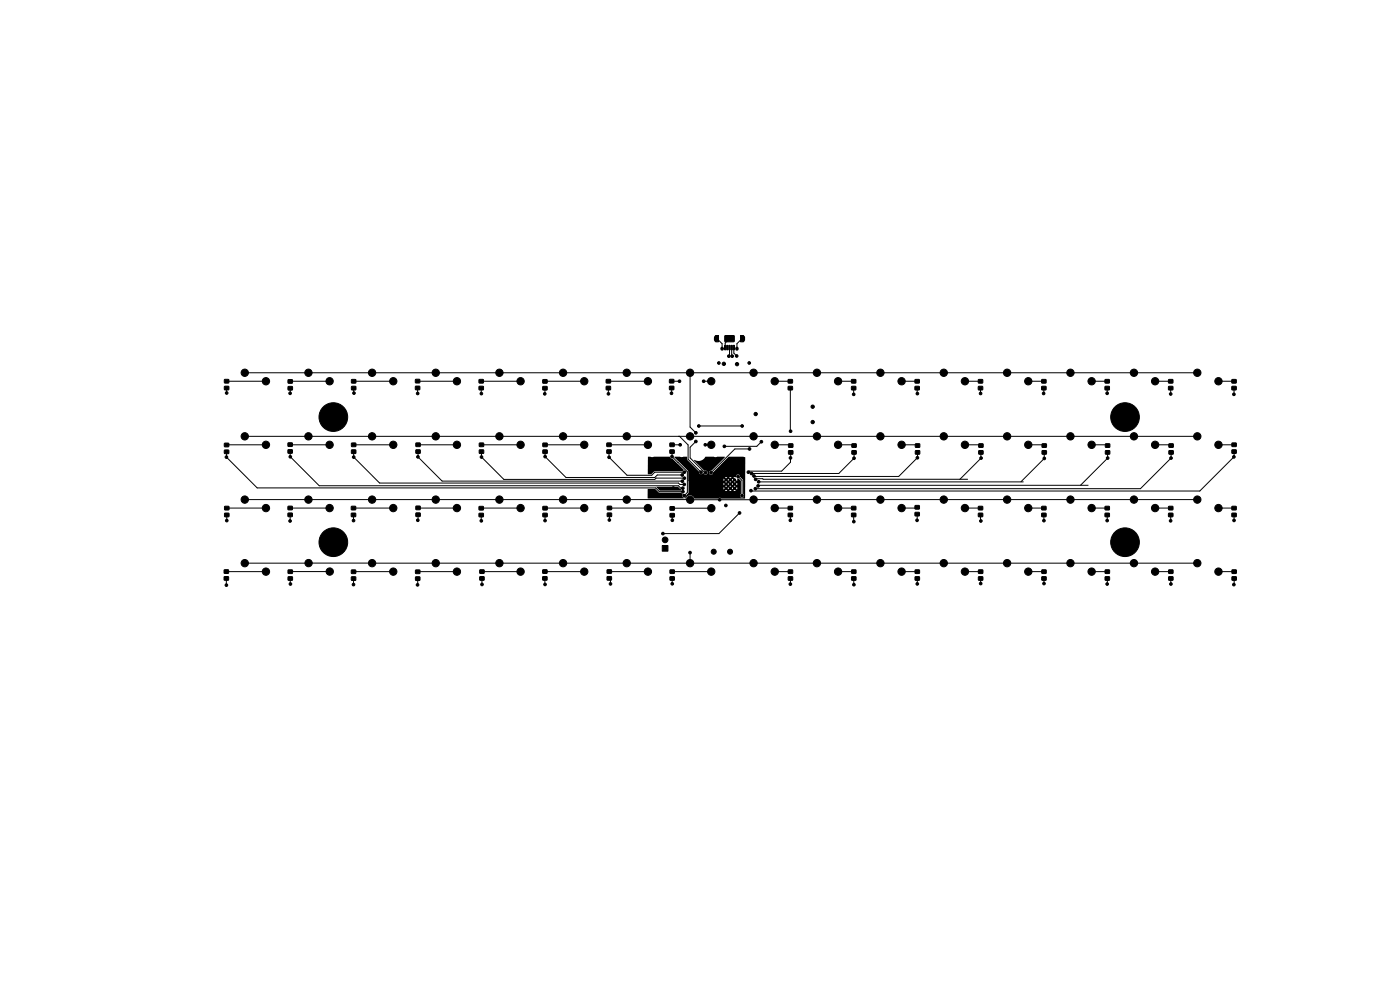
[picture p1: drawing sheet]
<svg xmlns="http://www.w3.org/2000/svg" width="420mm" height="297mm" viewBox="0 0 420 297" stroke-linecap="round" stroke-linejoin="round" font-family="sans-serif">
<g fill="#000" stroke="#000" stroke-width=".3">
<path d="M67.4 115.8h1.2v1h-1.2zM67.4 113.8h1.2v1h-1.2zM86.4 115.9h1.3v1h-1.3zM86.4 113.8h1.3v1h-1.3zM105.5 115.8h1.2v1h-1.2zM105.5 113.8h1.2v1h-1.2zM124.6 115.8h1.3v1h-1.3zM124.6 113.7h1.3v1h-1.3zM143.7 115.8h1.3v1h-1.3zM143.7 113.8h1.3v1h-1.3zM162.9 115.9h1.2v1h-1.2zM162.9 113.8h1.2v1h-1.2z"/>
<path d="M181.9 115.8h1.2v1h-1.2zM181.9 113.8h1.2v1h-1.2zM200.9 115.8h1.2v1h-1.2zM200.9 113.7h1.2v1h-1.2zM214.7 100.6h.8v1.9h-.8zM217.4 103.5l.3 .1v1.2h-.3zM217.5 100.6h2.6l.2 1.7-2.7 .1zM218 103.5l.4 .1-.1 1.2h-.3zM218.7 103.5l.3 .1v1.2h-.3zM219.3 103.5l.4 .1-.1 1.2h-.3zM220 103.5l.3 .1v1.2h-.3zM222.2 100.6h.8v1.9h-.8z"/>
<path d="M236.5 115.8h1.2v1h-1.2zM236.5 113.8h1.2v1h-1.2zM255.5 115.8h1.2v1h-1.2zM255.5 113.8h1.2v1h-1.2zM274.5 115.8h1.3v1h-1.3zM274.5 113.8h1.3v1h-1.3zM293.5 115.8h1.3v1h-1.3zM293.5 113.8h1.3v1h-1.3zM312.5 115.8h1.3v1h-1.3zM312.5 113.8h1.3v1h-1.3zM331.5 115.8h1.3v1h-1.3zM331.5 113.8h1.3v1h-1.3z"/>
<path d="M350.6 115.8h1.2v1h-1.2zM350.6 113.8h1.2v1h-1.2zM369.6 115.8h1.2v1h-1.2zM369.6 113.8h1.2v1h-1.2zM67.3 134.9h1.3v1h-1.3zM67.3 132.9h1.3v1h-1.3zM86.4 134.8h1.3v1h-1.3zM86.4 132.8h1.3v1h-1.3zM105.5 134.9h1.2v1h-1.2zM105.5 132.8h1.2v1h-1.2zM124.8 134.8h1.2v1h-1.2zM124.8 132.8h1.2v1h-1.2z"/>
<path d="M143.8 134.9h1.3v1h-1.3zM143.8 132.8h1.3v1h-1.3zM162.9 134.9h1.2v1h-1.2zM162.9 132.8h1.2v1h-1.2zM182.1 134.8h1.2v1h-1.2zM182.1 132.8h1.2v1h-1.2zM201 134.9h1.2v1h-1.2zM201 132.8h1.2v1h-1.2zM236.6 135.1h1.2v1h-1.2zM236.6 133h1.2v1h-1.2zM255.6 135.1h1.2v1h-1.2zM255.6 133h1.2v1h-1.2z"/>
<path d="M274.6 135.1h1.3v1h-1.3zM274.6 133h1.3v1h-1.3zM293.6 135.1h1.3v1h-1.3zM293.6 133h1.3v1h-1.3zM312.6 135.1h1.3v1h-1.3zM312.6 133h1.3v1h-1.3zM331.6 135.1h1.3v1h-1.3zM331.6 133h1.3v1h-1.3zM350.7 135.1h1.2v1h-1.2zM350.7 133h1.2v1h-1.2zM369.6 134.8h1.2v1h-1.2zM369.6 132.8h1.2v1h-1.2z"/>
<path d="M67.4 153.8h1.3v1h-1.3zM67.4 151.8h1.3v1h-1.3zM86.4 153.8h1.3v1h-1.3zM86.4 151.8h1.3v1h-1.3zM105.4 153.8h1.3v1h-1.3zM105.4 151.8h1.3v1h-1.3zM124.8 153.8h1.2v1h-1.2zM124.8 151.7h1.2v1h-1.2zM143.7 153.9h1.3v1h-1.3zM143.7 151.8h1.3v1h-1.3zM162.9 153.9h1.2v1h-1.2zM162.9 151.8h1.2v1h-1.2z"/>
<path d="M182.2 153.8h1.2v1h-1.2zM182.2 151.7h1.2v1h-1.2zM201 153.9h1.3v1h-1.3zM201 151.9h1.3v1h-1.3zM236.5 153.8h1.2v1h-1.2zM236.5 151.8h1.2v1h-1.2zM255.5 153.8h1.2v1h-1.2zM255.5 151.8h1.2v1h-1.2zM274.5 153.6h1.3v1h-1.3zM274.5 151.5h1.3v1h-1.3zM293.5 153.8h1.3v1h-1.3zM293.5 151.8h1.3v1h-1.3z"/>
<path d="M312.5 153.8h1.3v1h-1.3zM312.5 151.8h1.3v1h-1.3zM331.5 153.8h1.3v1h-1.3zM331.5 151.8h1.3v1h-1.3zM350.6 153.8h1.2v1h-1.2zM350.6 151.8h1.2v1h-1.2zM369.6 153.8h1.2v1h-1.2zM369.6 151.8h1.2v1h-1.2zM67.3 172.9h1.2v1h-1.2zM67.3 170.8h1.2v1h-1.2zM86.5 172.9h1.2v1h-1.2zM86.5 170.8h1.2v1h-1.2z"/>
<path d="M105.4 172.9h1.3v1h-1.3zM105.4 170.9h1.3v1h-1.3zM124.7 172.9h1.2v1h-1.2zM124.7 170.9h1.2v1h-1.2zM144 172.9h1.2v1h-1.2zM144 170.8h1.2v1h-1.2zM162.8 172.8h1.3v1h-1.3zM162.8 170.8h1.3v1h-1.3zM182.2 172.8h1.2v1h-1.2zM182.2 170.8h1.2v1h-1.2zM198.7 163.5h1.7v1.7h-1.7zM201 172.9h1.3v1h-1.3z"/>
<path d="M201 170.8h1.3v1h-1.3zM236.5 172.9h1.3v1h-1.3zM236.5 170.8h1.3v1h-1.3zM255.5 172.9h1.3v1h-1.3zM255.5 170.8h1.3v1h-1.3zM274.6 172.9h1.2v1h-1.2zM274.6 170.8h1.2v1h-1.2zM293.6 172.9h1.2v1h-1.2zM293.6 170.8h1.2v1h-1.2zM312.6 172.9h1.2v1h-1.2zM312.6 170.8h1.2v1h-1.2zM331.6 172.9h1.2v1h-1.2z"/>
<path d="M331.6 170.8h1.2v1h-1.2zM350.6 172.9h1.3v1h-1.3zM350.6 170.8h1.3v1h-1.3zM369.6 172.9h1.3v1h-1.3zM369.6 170.8h1.3v1h-1.3z"/>
<circle cx="68" cy="117.8" r=".4"/>
<circle cx="73.4" cy="111.7" r="1.1"/>
<circle cx="79.8" cy="114.3" r="1.1"/>
<circle cx="87" cy="117.9" r=".4"/>
<circle cx="92.5" cy="111.7" r="1.1"/>
<circle cx="98.9" cy="114.3" r="1.1"/>
<circle cx="106.2" cy="117.8" r=".4"/>
<circle cx="111.6" cy="111.7" r="1.1"/>
<circle cx="118" cy="114.3" r="1.1"/>
<circle cx="125.3" cy="117.9" r=".4"/>
<circle cx="130.7" cy="111.7" r="1.1"/>
<circle cx="137.1" cy="114.3" r="1.1"/>
<circle cx="144.4" cy="118" r=".4"/>
<circle cx="149.8" cy="111.7" r="1.1"/>
<circle cx="156.2" cy="114.3" r="1.1"/>
<circle cx="163.4" cy="118" r=".4"/>
<circle cx="168.9" cy="111.7" r="1.1"/>
<circle cx="175.3" cy="114.3" r="1.1"/>
<circle cx="182.5" cy="118" r=".4"/>
<circle cx="188" cy="111.7" r="1.1"/>
<circle cx="194.4" cy="114.3" r="1.1"/>
<circle cx="201.4" cy="117.9" r=".4"/>
<circle cx="203.8" cy="114.3" r=".4"/>
<circle cx="207" cy="111.7" r="1.1"/>
<circle cx="211.1" cy="114.3" r=".4"/>
<circle cx="213.4" cy="114.3" r="1.1"/>
<circle cx="215.7" cy="108.8" r=".4"/>
<circle cx="217.2" cy="109" r=".5"/>
<circle cx="218.7" cy="106.7" r=".4"/>
<circle cx="219.7" cy="106.7" r=".4"/>
<circle cx="221" cy="106.7" r=".4"/>
<circle cx="221.1" cy="109.1" r=".5"/>
<circle cx="224.8" cy="108.8" r=".4"/>
<circle cx="226.1" cy="111.7" r="1.1"/>
<circle cx="232.4" cy="114.3" r="1.1"/>
<circle cx="245.1" cy="111.7" r="1.1"/>
<circle cx="251.4" cy="114.3" r="1.1"/>
<circle cx="256.1" cy="118.2" r=".4"/>
<circle cx="264.1" cy="111.7" r="1.1"/>
<circle cx="270.5" cy="114.3" r="1.1"/>
<circle cx="275.2" cy="118" r=".4"/>
<circle cx="283.1" cy="111.7" r="1.1"/>
<circle cx="289.5" cy="114.3" r="1.1"/>
<circle cx="294.2" cy="117.9" r=".4"/>
<circle cx="302.1" cy="111.7" r="1.1"/>
<circle cx="308.5" cy="114.3" r="1.1"/>
<circle cx="313.1" cy="117.9" r=".4"/>
<circle cx="321.1" cy="111.7" r="1.1"/>
<circle cx="327.5" cy="114.3" r="1.1"/>
<circle cx="332.1" cy="117.9" r=".4"/>
<circle cx="340.2" cy="111.7" r="1.1"/>
<circle cx="346.5" cy="114.3" r="1.1"/>
<circle cx="351.2" cy="118.1" r=".4"/>
<circle cx="359.2" cy="111.7" r="1.1"/>
<circle cx="365.5" cy="114.3" r="1.1"/>
<circle cx="370.2" cy="118.2" r=".4"/>
<circle cx="67.9" cy="137" r=".4"/>
<circle cx="73.4" cy="130.8" r="1.1"/>
<circle cx="79.8" cy="133.3" r="1.1"/>
<circle cx="87.1" cy="136.9" r=".4"/>
<circle cx="92.5" cy="130.8" r="1.1"/>
<circle cx="98.9" cy="133.3" r="1.1"/>
<circle cx="100" cy="125" r="4.3"/>
<circle cx="106.1" cy="137" r=".4"/>
<circle cx="111.6" cy="130.8" r="1.1"/>
<circle cx="118" cy="133.3" r="1.1"/>
<circle cx="125.4" cy="136.9" r=".4"/>
<circle cx="130.7" cy="130.8" r="1.1"/>
<circle cx="137.1" cy="133.3" r="1.1"/>
<circle cx="144.4" cy="137" r=".4"/>
<circle cx="149.8" cy="130.8" r="1.1"/>
<circle cx="156.2" cy="133.3" r="1.1"/>
<circle cx="163.5" cy="136.8" r=".4"/>
<circle cx="168.9" cy="130.8" r="1.1"/>
<circle cx="175.3" cy="133.3" r="1.1"/>
<circle cx="182.7" cy="137.1" r=".4"/>
<circle cx="188" cy="130.8" r="1.1"/>
<circle cx="194.4" cy="133.3" r="1.1"/>
<circle cx="201.6" cy="136.8" r=".4"/>
<circle cx="204" cy="133.3" r=".4"/>
<circle cx="204.8" cy="137.6" r=".4"/>
<circle cx="207" cy="130.8" r="1.1"/>
<circle cx="208.7" cy="132.3" r=".4"/>
<circle cx="208.7" cy="129.7" r=".4"/>
<circle cx="209.6" cy="127.7" r=".4"/>
<circle cx="211.6" cy="133.3" r=".4"/>
<circle cx="213.4" cy="133.3" r="1.1"/>
<circle cx="217.3" cy="133.8" r=".4"/>
<circle cx="222.6" cy="127.7" r=".4"/>
<circle cx="224.8" cy="134.5" r=".4"/>
<circle cx="226.1" cy="130.8" r="1.1"/>
<circle cx="226.7" cy="124.1" r=".5"/>
<circle cx="228.4" cy="132.4" r=".4"/>
<circle cx="232.4" cy="133.3" r="1.1"/>
<circle cx="237.1" cy="137.2" r=".4"/>
<circle cx="237.2" cy="129.2" r=".4"/>
<circle cx="243.8" cy="121.9" r=".5"/>
<circle cx="243.8" cy="126.5" r=".5"/>
<circle cx="245.1" cy="130.8" r="1.1"/>
<circle cx="251.4" cy="133.3" r="1.1"/>
<circle cx="256.2" cy="137.3" r=".4"/>
<circle cx="264.1" cy="130.8" r="1.1"/>
<circle cx="270.5" cy="133.3" r="1.1"/>
<circle cx="275.2" cy="137.2" r=".4"/>
<circle cx="283.1" cy="130.8" r="1.1"/>
<circle cx="289.5" cy="133.3" r="1.1"/>
<circle cx="294.3" cy="137.3" r=".4"/>
<circle cx="302.1" cy="130.8" r="1.1"/>
<circle cx="308.5" cy="133.3" r="1.1"/>
<circle cx="313.3" cy="137.4" r=".4"/>
<circle cx="321.1" cy="130.8" r="1.1"/>
<circle cx="327.5" cy="133.3" r="1.1"/>
<circle cx="332.3" cy="137.3" r=".4"/>
<circle cx="337.5" cy="125" r="4.3"/>
<circle cx="340.2" cy="130.8" r="1.1"/>
<circle cx="346.5" cy="133.3" r="1.1"/>
<circle cx="351.3" cy="137.3" r=".4"/>
<circle cx="359.2" cy="130.8" r="1.1"/>
<circle cx="365.5" cy="133.3" r="1.1"/>
<circle cx="370.2" cy="136.9" r=".4"/>
<circle cx="68" cy="156" r=".4"/>
<circle cx="73.4" cy="149.7" r="1.1"/>
<circle cx="79.8" cy="152.3" r="1.1"/>
<circle cx="87" cy="156.1" r=".4"/>
<circle cx="92.5" cy="149.7" r="1.1"/>
<circle cx="98.9" cy="152.3" r="1.1"/>
<circle cx="106.1" cy="156" r=".4"/>
<circle cx="111.6" cy="149.7" r="1.1"/>
<circle cx="118" cy="152.3" r="1.1"/>
<circle cx="125.3" cy="155.9" r=".4"/>
<circle cx="130.7" cy="149.7" r="1.1"/>
<circle cx="137.1" cy="152.3" r="1.1"/>
<circle cx="144.4" cy="156.1" r=".4"/>
<circle cx="149.8" cy="149.7" r="1.1"/>
<circle cx="156.2" cy="152.3" r="1.1"/>
<circle cx="163.5" cy="156" r=".4"/>
<circle cx="168.9" cy="149.7" r="1.1"/>
<circle cx="175.3" cy="152.3" r="1.1"/>
<circle cx="182.8" cy="155.8" r=".4"/>
<circle cx="188" cy="149.7" r="1.1"/>
<circle cx="194.4" cy="152.3" r="1.1"/>
<circle cx="195.8" cy="147.9" r=".4"/>
<circle cx="196" cy="140.5" r=".4"/>
<circle cx="198.9" cy="159.9" r=".4"/>
<circle cx="201.7" cy="155.9" r=".4"/>
<circle cx="202" cy="146.3" r=".4"/>
<circle cx="204.7" cy="142.3" r=".4"/>
<circle cx="204.7" cy="144.2" r=".4"/>
<circle cx="204.8" cy="146.3" r=".4"/>
<circle cx="204.9" cy="147.3" r=".4"/>
<circle cx="205.2" cy="148.6" r=".4"/>
<circle cx="205.3" cy="145.2" r=".4"/>
<circle cx="205.3" cy="141.5" r=".4"/>
<circle cx="205.3" cy="143.3" r=".4"/>
<circle cx="207" cy="149.8" r="1.1"/>
<circle cx="209.6" cy="147" r=".4"/>
<circle cx="210.3" cy="141.5" r=".4"/>
<circle cx="210.6" cy="142.9" r=".4"/>
<circle cx="211.7" cy="141.6" r=".4"/>
<circle cx="213.3" cy="141.7" r=".4"/>
<circle cx="213.4" cy="152.3" r="1.1"/>
<circle cx="215.5" cy="148.6" r=".4"/>
<circle cx="215.6" cy="141.6" r=".4"/>
<circle cx="215.9" cy="149.8" r=".4"/>
<circle cx="217.7" cy="151.5" r=".4"/>
<circle cx="217.8" cy="145.1" r=".3"/>
<circle cx="217.8" cy="143.8" r=".3"/>
<circle cx="217.8" cy="146.3" r=".3"/>
<circle cx="219.1" cy="145.1" r=".3"/>
<circle cx="219.1" cy="143.8" r=".3"/>
<circle cx="219.1" cy="146.3" r=".3"/>
<circle cx="220.4" cy="145.1" r=".3"/>
<circle cx="220.4" cy="143.8" r=".3"/>
<circle cx="220.4" cy="146.3" r=".3"/>
<circle cx="221.4" cy="142.8" r=".4"/>
<circle cx="221.9" cy="153.7" r=".4"/>
<circle cx="222.6" cy="148.6" r=".4"/>
<circle cx="224.5" cy="141.5" r=".4"/>
<circle cx="225.3" cy="147" r=".4"/>
<circle cx="225.4" cy="141.9" r=".4"/>
<circle cx="226.1" cy="149.7" r="1.1"/>
<circle cx="226.2" cy="142.6" r=".4"/>
<circle cx="226.6" cy="146.5" r=".4"/>
<circle cx="226.7" cy="143.7" r=".4"/>
<circle cx="227.4" cy="145.6" r=".4"/>
<circle cx="227.6" cy="144.4" r=".4"/>
<circle cx="232.4" cy="152.3" r="1.1"/>
<circle cx="237.1" cy="155.9" r=".4"/>
<circle cx="245.1" cy="149.7" r="1.1"/>
<circle cx="251.4" cy="152.3" r="1.1"/>
<circle cx="256.1" cy="156.3" r=".4"/>
<circle cx="264.1" cy="149.7" r="1.1"/>
<circle cx="270.5" cy="152.3" r="1.1"/>
<circle cx="275.1" cy="155.9" r=".4"/>
<circle cx="283.1" cy="149.7" r="1.1"/>
<circle cx="289.5" cy="152.3" r="1.1"/>
<circle cx="294.2" cy="156.1" r=".4"/>
<circle cx="302.1" cy="149.7" r="1.1"/>
<circle cx="308.5" cy="152.3" r="1.1"/>
<circle cx="313.2" cy="156" r=".4"/>
<circle cx="321.1" cy="149.7" r="1.1"/>
<circle cx="327.5" cy="152.3" r="1.1"/>
<circle cx="332.1" cy="156" r=".4"/>
<circle cx="340.2" cy="149.7" r="1.1"/>
<circle cx="346.5" cy="152.3" r="1.1"/>
<circle cx="351.2" cy="156.1" r=".4"/>
<circle cx="359.2" cy="149.7" r="1.1"/>
<circle cx="365.5" cy="152.3" r="1.1"/>
<circle cx="370.2" cy="156" r=".4"/>
<circle cx="67.9" cy="175.4" r=".4"/>
<circle cx="73.4" cy="168.8" r="1.1"/>
<circle cx="79.8" cy="171.3" r="1.1"/>
<circle cx="87.1" cy="175" r=".4"/>
<circle cx="92.6" cy="168.8" r="1.1"/>
<circle cx="98.9" cy="171.3" r="1.1"/>
<circle cx="100" cy="162.5" r="4.3"/>
<circle cx="106.1" cy="175.2" r=".4"/>
<circle cx="111.6" cy="168.8" r="1.1"/>
<circle cx="118" cy="171.3" r="1.1"/>
<circle cx="125.3" cy="175.3" r=".4"/>
<circle cx="130.7" cy="168.8" r="1.1"/>
<circle cx="137.1" cy="171.3" r="1.1"/>
<circle cx="144.6" cy="175.2" r=".4"/>
<circle cx="149.8" cy="168.8" r="1.1"/>
<circle cx="156.2" cy="171.3" r="1.1"/>
<circle cx="163.5" cy="175.2" r=".4"/>
<circle cx="168.9" cy="168.8" r="1.1"/>
<circle cx="175.3" cy="171.3" r="1.1"/>
<circle cx="183.1" cy="175" r=".4"/>
<circle cx="188" cy="168.8" r="1.1"/>
<circle cx="194.4" cy="171.3" r="1.1"/>
<circle cx="199.5" cy="161.8" r=".85"/>
<circle cx="201.7" cy="175" r=".4"/>
<circle cx="207" cy="165.6" r=".4"/>
<circle cx="207" cy="168.8" r="1.1"/>
<circle cx="213.4" cy="171.3" r="1.1"/>
<circle cx="214.1" cy="165.3" r=".75"/>
<circle cx="219" cy="165.3" r=".75"/>
<circle cx="226.1" cy="168.8" r="1.1"/>
<circle cx="232.4" cy="171.3" r="1.1"/>
<circle cx="237.1" cy="175.1" r=".4"/>
<circle cx="245.1" cy="168.8" r="1.1"/>
<circle cx="251.4" cy="171.3" r="1.1"/>
<circle cx="256.2" cy="175.2" r=".4"/>
<circle cx="264.1" cy="168.8" r="1.1"/>
<circle cx="270.5" cy="171.3" r="1.1"/>
<circle cx="275.2" cy="175" r=".4"/>
<circle cx="283.1" cy="168.8" r="1.1"/>
<circle cx="289.5" cy="171.3" r="1.1"/>
<circle cx="294.2" cy="174.9" r=".4"/>
<circle cx="302.1" cy="168.8" r="1.1"/>
<circle cx="308.5" cy="171.3" r="1.1"/>
<circle cx="313.2" cy="174.9" r=".4"/>
<circle cx="321.1" cy="168.8" r="1.1"/>
<circle cx="327.5" cy="171.3" r="1.1"/>
<circle cx="332.1" cy="175" r=".4"/>
<circle cx="337.5" cy="162.5" r="4.3"/>
<circle cx="340.2" cy="168.8" r="1.1"/>
<circle cx="346.5" cy="171.3" r="1.1"/>
<circle cx="351.3" cy="175" r=".4"/>
<circle cx="359.2" cy="168.8" r="1.1"/>
<circle cx="365.5" cy="171.3" r="1.1"/>
<circle cx="370.2" cy="175.2" r=".4"/>
</g>
<path d="M214.7 101v1M223 101v1" fill="none" stroke="#000" stroke-width="1"/>
<path d="M216.6 104.4v.2M221.1 104.4v.2" fill="none" stroke="#000" stroke-width="1.1"/>
<g fill="none" stroke="#000" stroke-width=".3">
<path d="M68 116.3v1.5M68 114.3h11.8M73.4 111.7h285.8M87.1 116.4l-.1 1.5M87.1 114.3h11.8M106.1 116.3l.1 1.5M106.1 114.3h11.9M125.3 116.3v1.6M125.3 114.3h11.8M144.4 116.3v1.7M144.4 114.3h11.8M163.5 116.4l-.1 1.6"/>
<path d="M163.5 114.3h11.8M182.5 116.3v1.7M182.5 114.3h11.9M201.5 116.3l-.1 1.6M201.5 114.3h2.3M207 111.7v16.3l1.7 1.7M211.1 114.3h2.3M215.1 101.5l1.5 1.5v1.5h.6l.4-.3v-1.4l1.2-1.3M218.8 104.2v2.3l-.1 .2M219.5 104.2l.1 2.5M220.1 104.2v1.6l.9 .9M222.6 101.5l-1.5 1.5v1.5"/>
<path d="M232.4 114.3h4.7M237.1 116.3l.1 12.9M251.4 114.3h4.7M256.1 116.3v1.9M256.1 118.2h.1M270.5 114.3h4.6M275.1 116.3l.1 1.7M289.5 114.3h4.6M294.1 117.9h.1M294.1 116.3v1.6M308.5 114.3h4.6M313.1 116.3v1.6"/>
<path d="M327.5 114.3h4.6M332.1 116.3v1.6M332.1 117.9h.1M346.5 114.3h4.7M351.2 116.3v1.8M365.5 114.3h4.7M370.2 116.3v1.9M68 135.4l-.1 1.6 9.3 9.2h119.5l1.1 1.2h7.1M68 133.3h11.8M73.4 130.8h285.8M87 135.3v1.6l8.8 8.7h107.7l.7 .7h.6M87.1 133.3h11.8"/>
<path d="M106.1 135.4v1.6M106.1 137h.1M106.1 133.3h11.9M106.1 137l7.8 7.8h89.6l.5 .4h1.2M125.4 135.3v1.6l7.2 7.3h72.1M125.4 133.3h11.7M144.4 135.4v1.6l6.7 6.7h45.3l.4-.4h8.5M144.4 133.3h11.8M163.5 135.4v1.4l6.3 6.3h26.6l.8-.7h7.5M163.5 133.3h11.8M182.7 135.3v1.7l5.4 5.4h7.4l.9-.9h8.9M182.7 133.3h11.7"/>
<path d="M201.6 136.8l1.8 1.8M201.6 135.4v1.4M201.6 136.8h.1M201.6 133.3h2.5M203.4 138.6h.1M203.4 138.6l2.8 2.8v6.2l-1 1M203.8 130.8l2.6 2.5v4.3l3.9 3.9M204.8 137.6l-.1 1.3 2 2v3.2l2.9 2.9M208.7 132.3l-1.7 1.7v3.2l4.4 4.4h.3M209.6 127.7h13M211.6 133.3h1.8M224.9 134.6h-4.5l-7.1 7.1"/>
<path d="M228.4 132.4l-1.4 1.4h-9.7M232.4 133.3h4.6M237.2 135.6l-.1 2.9-2.6 2.7h-9.7l-.3 .3M251.4 133.3h4.6M256.2 135.6v1.7l-4.6 4.6h-26.2M270.5 133.3h4.5M275.3 135.6v1.5l-5.7 5.7h-43.2M289.5 133.3h4.5M294.3 135.6v1.7l-6.4 6.4M308.5 133.3h4.5M313.3 137.4h.1M313.3 135.6v1.8"/>
<path d="M313.3 137.4l-7 7M327.5 133.3h4.5M332.3 135.6v1.7l-8.2 8.1M346.5 133.3h4.2l.2 .2M351.3 135.6v1.7l-9.2 9.2h-115.5M365.5 133.3h4.7M370.2 135.3v1.6l-10.3 10.3-134.6-.2M68 154.3v1.7M68 152.3h11.8M73.4 149.7h75.5M87 154.3v1.8M87.1 152.3h11.8"/>
<path d="M106 154.3v1.7M106 156h.1M106 152.3h12M125.4 154.3l-.1 1.6M125.5 152.3h11.6M144.4 156.1h.1M144.4 154.4v1.7M144.4 152.3h11.8M149.8 149.7h56.6M163.5 154.4v1.6M163.5 156h.1M163.5 152.3h11.8"/>
<path d="M182.8 154.3v1.6M182.8 152.3h11.6M201.7 155.9h.1M201.7 154.4v1.5M201.7 152.3h11.7M205.3 143.3h.1M207.1 149.8h18.9M221.4 142.8l1.2 1.2v4.6M221.9 153.7l-6.2 6.2h-16.8M226.1 149.7h133.1M227.6 144.4h79.4M232.4 152.3h4.7"/>
<path d="M237.1 154.3v1.6M237.1 155.9h.1M251.4 152.3h4.7M256.1 154.3v2M256.1 156.3h.1M270.5 152.3h4.4M275.1 154.1v1.8M289.5 152.3h4.6M290.3 143.6h-61.3l-.2-.1h-1.9l-.2 .2M294.2 154.3v1.8M308.5 152.3h4.6M313.2 154.3v1.7"/>
<path d="M326.4 145.4h-98.8l-.2 .2M327.5 152.3h4.6M332.2 154.3v1.7M332.2 156h-.1M346.5 152.3h4.7M351.2 154.3v1.8M351.2 156.1h.1M365.5 152.3h4.7M370.2 156h.1M370.2 154.3v1.7M67.9 173.4v2M67.9 171.3h11.9"/>
<path d="M73.4 168.8h285.8M87.1 173.4v1.6M87.1 171.3h11.8M106.1 175.2h-.1M106.1 173.4v1.8M106.1 171.3h11.9M125.3 173.4v1.9M125.4 171.3h11.7M144.6 173.4v1.8M144.6 171.3h11.6M163.5 173.3v1.9M163.5 171.3h11.8"/>
<path d="M183.1 175h.1M183.1 173.4v1.6M183.2 171.3h11.2M201.6 173.4v1.5M201.6 174.9l.1 .1M201.7 171.3h11.7M207 165.6v3.2M232.4 171.3h4.7M237.1 173.4v1.7M251.4 171.3h4.7M256.1 173.4l.1 1.8M270.5 171.3h4.7"/>
<path d="M275.2 173.4v1.6M289.5 171.3h4.7M294.2 173.4v1.5M294.2 174.9h.1M308.5 171.3h4.7M313.2 173.4v1.5M313.2 174.9h.1M327.5 171.3h4.7M332.2 173.4l-.1 1.6M346.5 171.3h4.7M351.2 173.4l.1 1.6M365.5 171.3h4.7"/>
<path d="M370.2 173.4l-.1 1.8"/>
</g>
<path d="M194.4 136.9h6.5l4.2 4-.4 .3h-8.3l-1 .9h-1zM202.3 136.9h3.8l.1 .9 3.5 3.5a.71 .71 0 0 0 .5 .8 .71 .71 0 0 0 .8-.4 .65 .65 0 0 0 .9 .5 .65 .65 0 0 0 .4-.9 .65 .65 0 0 0-1-.2l-3-3.3a2.54 2.54 0 0 0 3.4-.9h5.8l-4.1 4.2a.62 .62 0 0 0-.7 .6 .62 .62 0 0 0 .7 .6 .62 .62 0 0 0 .5-.8l4.7-4.6 4.9 .1v12.4h-7.1l-.5-.2-.6 .2h-7a1.38 1.38 0 0 0-1.3-.9 1.38 1.38 0 0 0-1.3 .9l-.4-.2 1.2-1.5v-.6h14.2l-.3-.4-.4 .4h-.5l-.4-.4-.4 .4h-.5l-.4-.4-.3 .4h-11v-.8h10.5l.1 .4 .3-.4 .4 .2 .4-.2 .3 .3 .2-.3 .4 .2 .4-.2 .2 .3 .3-.3 .3 .2 .4-.2 .4 .4 .1-.2-.1-.5-.4 .3-.3-.1-.4 .1-.3-.2-.2 .2-.4-.1-.4 .1-.2-.2-.3 .2-.3-.1-.5 .1-.3-.3-.1 .3h-10.5v-.6h11l.3 .3 .3-.3h.7l.3 .3 .3-.3h.7l.3 .3 .3-.3-.3-.3-.3 .3h-.7l-.3-.3-.3 .3h-.7l-.3-.3-.3 .3h-11v-.6h10.5l.1 .3 .3-.4 .4 .2 .4-.1 .3 .3 .2-.4 .4 .2 .4-.1 .2 .3 .3-.4 .3 .2 .4-.1 .4 .3 .1-.3-.1-.4-.4 .4-.3-.2-.4 .1-.3-.2-.2 .3-.4-.2-.4 .1-.2-.2-.5 .3-.1-.2-.5 .1-.3-.3-.1 .4h-10.5v-.7h11l.3 .3 .3-.3h.7l.3 .3 .3-.3h.7l.3 .3 .3-.3-.3-.3-.3 .3h-.7l-.3-.3-.3 .3h-.7l-.3-.3-.3 .3h-11v-.6h10.5l.1 .4 .3-.4 .4 .2 .4-.2 .3 .3 .2-.3 .4 .2 .4-.2 .2 .3 .3-.3 .3 .2 .3-.2-.9-.3-.2 .3-.4-.2-.4 .2-.2-.3-.3 .3-.3-.2-.5 .2-.3-.4-.1 .4h-10.5v-.7h11l.3 .3 .4-.3h.5l.4 .3 .4-.3h.5l1.1 1.1 .1-.8h.3l.8 .7v3.9a.67 .67 0 0 0-.2 1 .67 .67 0 0 0 1 0 .67 .67 0 0 0-.2-1v-4.1l-.9-.9a.66 .66 0 0 0-.7-.8 .66 .66 0 0 0-.5 .8l-14.3 .1v-1.9zM194.3 146.6h2.3l1.2 1.1h6.5l.5 .4a.81 .81 0 0 0 .3 1.2l-10.7 .1zM197 145.9h6.3l1.2 1-.2 .1h-6.3z" fill="#000"/>
</svg>
